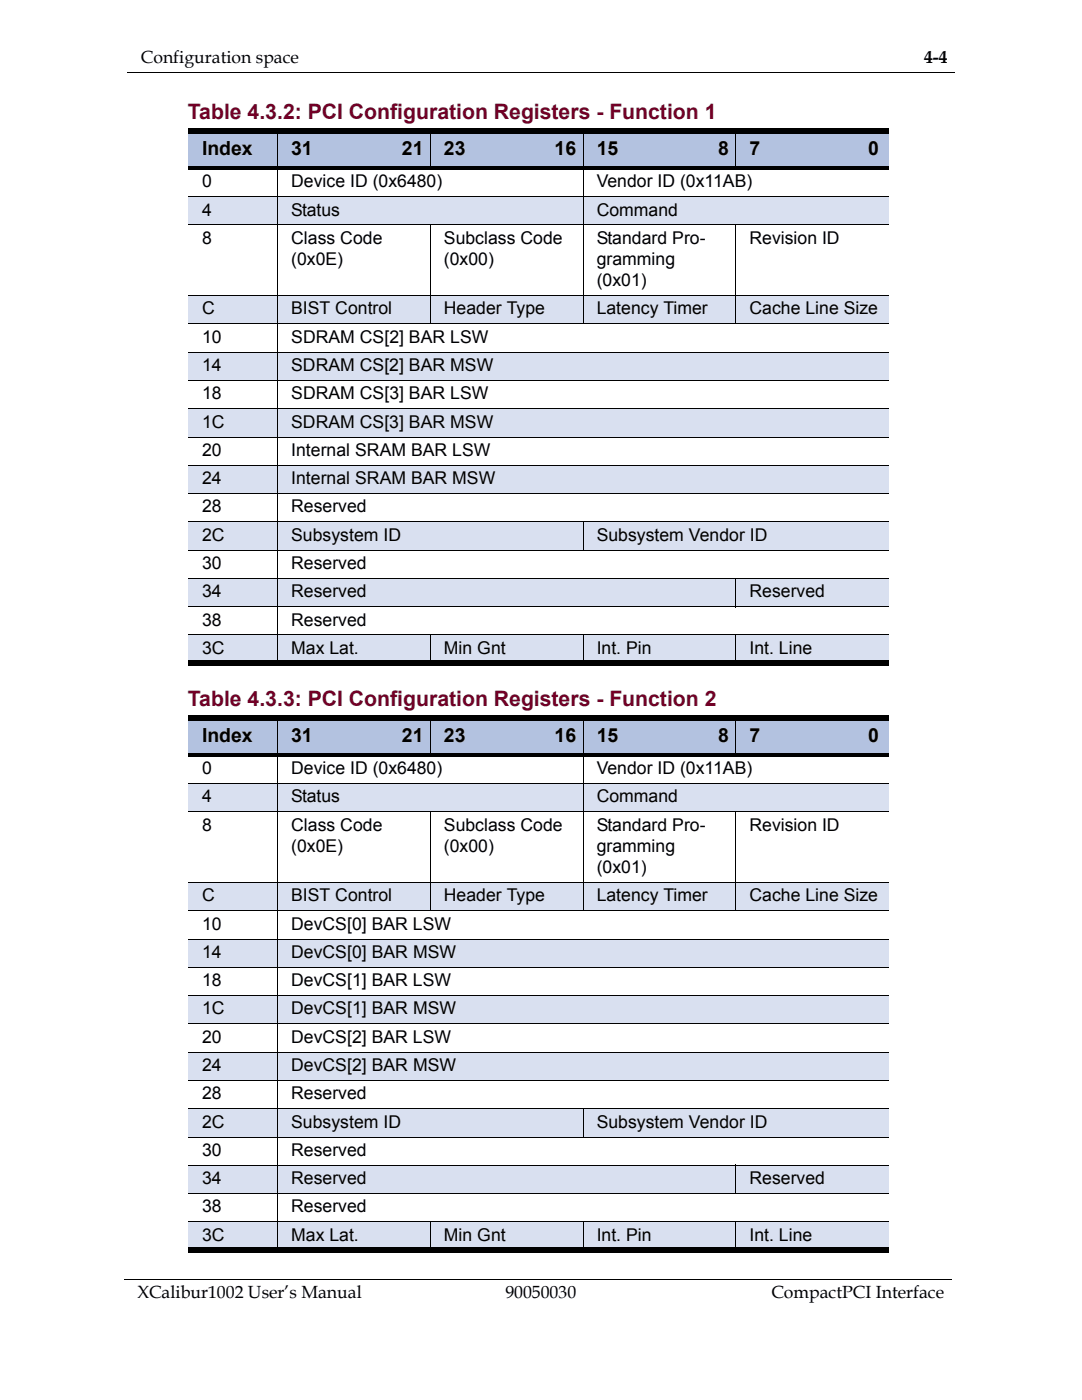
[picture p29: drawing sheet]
<svg xmlns="http://www.w3.org/2000/svg" width="216mm" height="279mm" viewBox="0 0 216 279" stroke-linecap="round" stroke-linejoin="round" font-family="sans-serif">
<defs><g id="words">
<g font-size="4.2" fill="#720026">
<text x="37.5" y="23.7">Table 4.3.2: PCI Configuration Registers - Function 1</text>
<text x="37.5" y="140.8">Table 4.3.3: PCI Configuration Registers - Function 2</text>
</g>
<g font-size="3.9">
<text x="40.3" y="30.9">Index</text>
<text x="58.1" y="30.9">31</text>
<text x="80.2" y="30.9">21</text>
<text x="88.6" y="30.9">23</text>
<text x="110.7" y="30.9">16</text>
<text x="119.1" y="30.9">15</text>
<text x="143.3" y="30.9">8</text>
<text x="149.5" y="30.9">7</text>
<text x="173.3" y="30.9">0</text>
<text x="40.3" y="148">Index</text>
<text x="58.1" y="148">31</text>
<text x="80.2" y="148">21</text>
<text x="88.6" y="148">23</text>
<text x="110.7" y="148">16</text>
<text x="119.1" y="148">15</text>
<text x="143.3" y="148">8</text>
<text x="149.5" y="148">7</text>
<text x="173.3" y="148">0</text>
</g>
<g font-size="3.5">
<text x="28.1" y="12.7">Configuration space</text>
<text x="184.4" y="12.7">4-4</text>
<text x="40.3" y="37.4">0</text>
<text x="58.1" y="37.4">Device ID (0x6480)</text>
<text x="119.1" y="37.4">Vendor ID (0x11AB)</text>
<text x="40.3" y="43">4</text>
<text x="58.1" y="43">Status</text>
<text x="119.1" y="43">Command</text>
<text x="40.3" y="48.6">8</text>
<text x="58.1" y="48.6">Class Code</text>
<text x="58.1" y="52.9">(0x0E)</text>
<text x="88.6" y="48.6">Subclass Code</text>
<text x="88.6" y="52.9">(0x00)</text>
<text x="119.1" y="48.6">Standard Pro-</text>
<text x="119.1" y="52.9">gramming</text>
<text x="149.5" y="48.6">Revision ID</text>
<text x="119.1" y="57.1">(0x01)</text>
<text x="40.3" y="62.8">C</text>
<text x="58.1" y="62.8">BIST Control</text>
<text x="88.6" y="62.8">Header Type</text>
<text x="119.1" y="62.8">Latency Timer</text>
<text x="149.5" y="62.8">Cache Line Size</text>
<text x="40.3" y="68.4">10</text>
<text x="58.1" y="68.4">SDRAM CS[2] BAR LSW</text>
<text x="40.3" y="74">14</text>
<text x="58.1" y="74">SDRAM CS[2] BAR MSW</text>
<text x="40.3" y="79.7">18</text>
<text x="58.1" y="79.7">SDRAM CS[3] BAR LSW</text>
<text x="40.3" y="85.3">1C</text>
<text x="58.1" y="85.3">SDRAM CS[3] BAR MSW</text>
<text x="40.3" y="91">20</text>
<text x="58.1" y="91">Internal SRAM BAR LSW</text>
<text x="40.3" y="96.6">24</text>
<text x="58.1" y="96.6">Internal SRAM BAR MSW</text>
<text x="40.3" y="107.9">2C</text>
<text x="40.3" y="102.3">28</text>
<text x="58.1" y="107.9">Subsystem ID</text>
<text x="58.1" y="102.3">Reserved</text>
<text x="119.1" y="107.9">Subsystem Vendor ID</text>
<text x="40.3" y="113.6">30</text>
<text x="58.1" y="113.6">Reserved</text>
<text x="40.3" y="119.2">34</text>
<text x="58.1" y="119.2">Reserved</text>
<text x="149.5" y="119.2">Reserved</text>
<text x="40.3" y="124.9">38</text>
<text x="58.1" y="124.9">Reserved</text>
<text x="40.3" y="130.5">3C</text>
<text x="58.1" y="130.5">Max Lat.</text>
<text x="88.6" y="130.5">Min Gnt</text>
<text x="119.1" y="130.5">Int. Pin</text>
<text x="149.5" y="130.5">Int. Line</text>
<text x="40.3" y="154.5">0</text>
<text x="58.1" y="154.5">Device ID (0x6480)</text>
<text x="119.1" y="154.5">Vendor ID (0x11AB)</text>
<text x="40.3" y="160.1">4</text>
<text x="58.1" y="160.1">Status</text>
<text x="119.1" y="160.1">Command</text>
<text x="40.3" y="165.8">8</text>
<text x="58.1" y="165.8">Class Code</text>
<text x="88.6" y="165.8">Subclass Code</text>
<text x="119.1" y="165.8">Standard Pro-</text>
<text x="149.5" y="165.8">Revision ID</text>
<text x="58.1" y="170">(0x0E)</text>
<text x="88.6" y="170">(0x00)</text>
<text x="119.1" y="170">gramming</text>
<text x="40.3" y="179.9">C</text>
<text x="58.1" y="179.9">BIST Control</text>
<text x="88.6" y="179.9">Header Type</text>
<text x="119.1" y="174.2">(0x01)</text>
<text x="119.1" y="179.9">Latency Timer</text>
<text x="149.5" y="179.9">Cache Line Size</text>
<text x="40.3" y="185.5">10</text>
<text x="58.1" y="185.5">DevCS[0] BAR LSW</text>
<text x="40.3" y="191.2">14</text>
<text x="58.1" y="191.2">DevCS[0] BAR MSW</text>
<text x="40.3" y="196.8">18</text>
<text x="58.1" y="196.8">DevCS[1] BAR LSW</text>
<text x="40.3" y="202.5">1C</text>
<text x="58.1" y="202.5">DevCS[1] BAR MSW</text>
<text x="40.3" y="208.1">20</text>
<text x="58.1" y="208.1">DevCS[2] BAR LSW</text>
<text x="40.3" y="213.8">24</text>
<text x="58.1" y="213.8">DevCS[2] BAR MSW</text>
<text x="40.3" y="219.4">28</text>
<text x="58.1" y="219.4">Reserved</text>
<text x="40.3" y="225">2C</text>
<text x="58.1" y="225">Subsystem ID</text>
<text x="119.1" y="225">Subsystem Vendor ID</text>
<text x="40.3" y="230.7">30</text>
<text x="58.1" y="230.7">Reserved</text>
<text x="40.3" y="236.3">34</text>
<text x="58.1" y="236.3">Reserved</text>
<text x="149.5" y="236.3">Reserved</text>
<text x="40.3" y="242">38</text>
<text x="58.1" y="242">Reserved</text>
<text x="40.3" y="247.6">3C</text>
<text x="58.1" y="247.6">Max Lat.</text>
<text x="88.6" y="247.6">Min Gnt</text>
<text x="119.1" y="247.6">Int. Pin</text>
<text x="149.5" y="247.6">Int. Line</text>
<text x="27.4" y="259.1">XCalibur1002 User’s Manual</text>
<text x="100.9" y="259.1">90050030</text>
<text x="153.9" y="259.1">CompactPCI Interface</text>
</g>
</g></defs>
<path d="M25.4 14.5h165.1" fill="none" stroke="#000" stroke-width=".2"/>
<path d="M24.7 249.3h165.9v15.3h-165.9z" fill="#fff"/>
<path d="M24.7 255.3h165.1" fill="none" stroke="#000" stroke-width=".2"/>
<g fill="#b3c2e0">
<path d="M37.6 26.2h17.8v7.4h-17.8z"/>
<path d="M55.4 26.2h30.5v7.4h-30.5z"/>
<path d="M85.9 26.2h30.5v7.4h-30.5z"/>
<path d="M116.4 26.2h30.5v7.4h-30.5z"/>
<path d="M146.9 26.2h30.4v7.4h-30.4z"/>
</g>
<g fill="#d9e0f0">
<path d="M37.6 39.2h17.8v5.7h-17.8z"/>
<path d="M55.4 39.2h61v5.7h-61z"/>
<path d="M116.4 39.2h60.9v5.7h-60.9z"/>
<path d="M37.6 59h17.8v5.6h-17.8z"/>
<path d="M55.4 59h30.5v5.6h-30.5z"/>
<path d="M85.9 59h30.5v5.6h-30.5z"/>
<path d="M116.4 59h30.5v5.6h-30.5z"/>
<path d="M146.9 59h30.4v5.6h-30.4z"/>
<path d="M37.6 70.3h17.8v5.6h-17.8z"/>
<path d="M55.4 70.3h121.9v5.6h-121.9z"/>
<path d="M37.6 81.6h17.8v5.6h-17.8z"/>
<path d="M55.4 81.6h121.9v5.6h-121.9z"/>
<path d="M37.6 92.9h17.8v5.6h-17.8z"/>
<path d="M55.4 92.9h121.9v5.6h-121.9z"/>
<path d="M37.6 104.2h17.8v5.6h-17.8z"/>
<path d="M55.4 104.2h61v5.6h-61z"/>
<path d="M116.4 104.2h60.9v5.6h-60.9z"/>
<path d="M37.6 115.4h17.8v5.7h-17.8z"/>
<path d="M55.4 115.4h91.5v5.7h-91.5z"/>
<path d="M146.9 115.4h30.4v5.7h-30.4z"/>
<path d="M37.6 126.7h17.8v5.7h-17.8z"/>
<path d="M55.4 126.7h30.5v5.7h-30.5z"/>
<path d="M85.9 126.7h30.5v5.7h-30.5z"/>
<path d="M116.4 126.7h30.5v5.7h-30.5z"/>
<path d="M146.9 126.7h30.4v5.7h-30.4z"/>
</g>
<g fill="#b3c2e0">
<path d="M37.6 143.3h17.8v7.4h-17.8z"/>
<path d="M55.4 143.3h30.5v7.4h-30.5z"/>
<path d="M85.9 143.3h30.5v7.4h-30.5z"/>
<path d="M116.4 143.3h30.5v7.4h-30.5z"/>
<path d="M146.9 143.3h30.4v7.4h-30.4z"/>
</g>
<g fill="#d9e0f0">
<path d="M37.6 156.4h17.8v5.6h-17.8z"/>
<path d="M55.4 156.4h61v5.6h-61z"/>
<path d="M116.4 156.4h60.9v5.6h-60.9z"/>
<path d="M37.6 176.1h17.8v5.7h-17.8z"/>
<path d="M55.4 176.1h30.5v5.7h-30.5z"/>
<path d="M85.9 176.1h30.5v5.7h-30.5z"/>
<path d="M116.4 176.1h30.5v5.7h-30.5z"/>
<path d="M146.9 176.1h30.4v5.7h-30.4z"/>
<path d="M37.6 187.4h17.8v5.7h-17.8z"/>
<path d="M55.4 187.4h121.9v5.7h-121.9z"/>
<path d="M37.6 198.7h17.8v5.6h-17.8z"/>
<path d="M55.4 198.7h121.9v5.6h-121.9z"/>
<path d="M37.6 210h17.8v5.6h-17.8z"/>
<path d="M55.4 210h121.9v5.6h-121.9z"/>
<path d="M37.6 221.3h17.8v5.6h-17.8z"/>
<path d="M55.4 221.3h61v5.6h-61z"/>
<path d="M116.4 221.3h60.9v5.6h-60.9z"/>
<path d="M37.6 232.6h17.8v5.6h-17.8z"/>
<path d="M55.4 232.6h91.5v5.6h-91.5z"/>
<path d="M146.9 232.6h30.4v5.6h-30.4z"/>
<path d="M37.6 243.9h17.8v5.6h-17.8z"/>
<path d="M55.4 243.9h30.5v5.6h-30.5z"/>
<path d="M85.9 243.9h30.5v5.6h-30.5z"/>
<path d="M116.4 243.9h30.5v5.6h-30.5z"/>
<path d="M146.9 243.9h30.4v5.6h-30.4z"/>
</g>
<g fill="none" stroke="#000" stroke-width=".2">
<path d="M37.6 39.2h139.7M55.4 25.7v107.2M85.9 25.7v8.3M116.4 25.7v39M146.9 25.7v8.3M37.6 44.9h139.7M37.6 59h139.7M85.9 44.8v19.9M146.9 44.8v19.9M37.6 64.6h139.7M37.6 70.3h139.7M37.6 75.9h139.7"/>
<path d="M37.6 81.6h139.7M37.6 87.2h139.7M37.6 92.9h139.7M37.6 98.5h139.7M37.6 104.2h139.7M37.6 109.8h139.7M37.6 115.4h139.7M116.4 104.1v5.8M146.9 115.4v5.8M37.6 121.1h139.7M37.6 126.7h139.7M85.9 126.6v6.3"/>
<path d="M116.4 126.6v6.3M146.9 126.6v6.3M37.6 156.4h139.7M55.4 142.8v107.2M85.9 142.8v8.3M116.4 142.8v39.1M146.9 142.8v8.3M37.6 162h139.7M37.6 176.1h139.7M85.9 161.9v20M146.9 161.9v20M37.6 181.8h139.7"/>
<path d="M37.6 187.4h139.7M37.6 193.1h139.7M37.6 198.7h139.7M37.6 204.3h139.7M37.6 210h139.7M37.6 215.6h139.7M37.6 221.3h139.7M37.6 226.9h139.7M37.6 232.6h139.7M37.6 238.2h139.7M116.4 221.2v5.8M146.9 232.5v5.8"/>
<path d="M37.6 243.9h139.7M85.9 243.8v6.2M116.4 243.8v6.2M146.9 243.8v6.2"/>
</g>
<path d="M37.6 25.7h139.7v1h-139.7zM37.6 33.3h139.7v.7h-139.7zM37.6 131.8h139.7v1.1h-139.7zM37.6 142.8h139.7v1h-139.7zM37.6 150.4h139.7v.7h-139.7zM37.6 249h139.7v1h-139.7z" fill="#000"/>
<use href="#words"/>
</svg>
